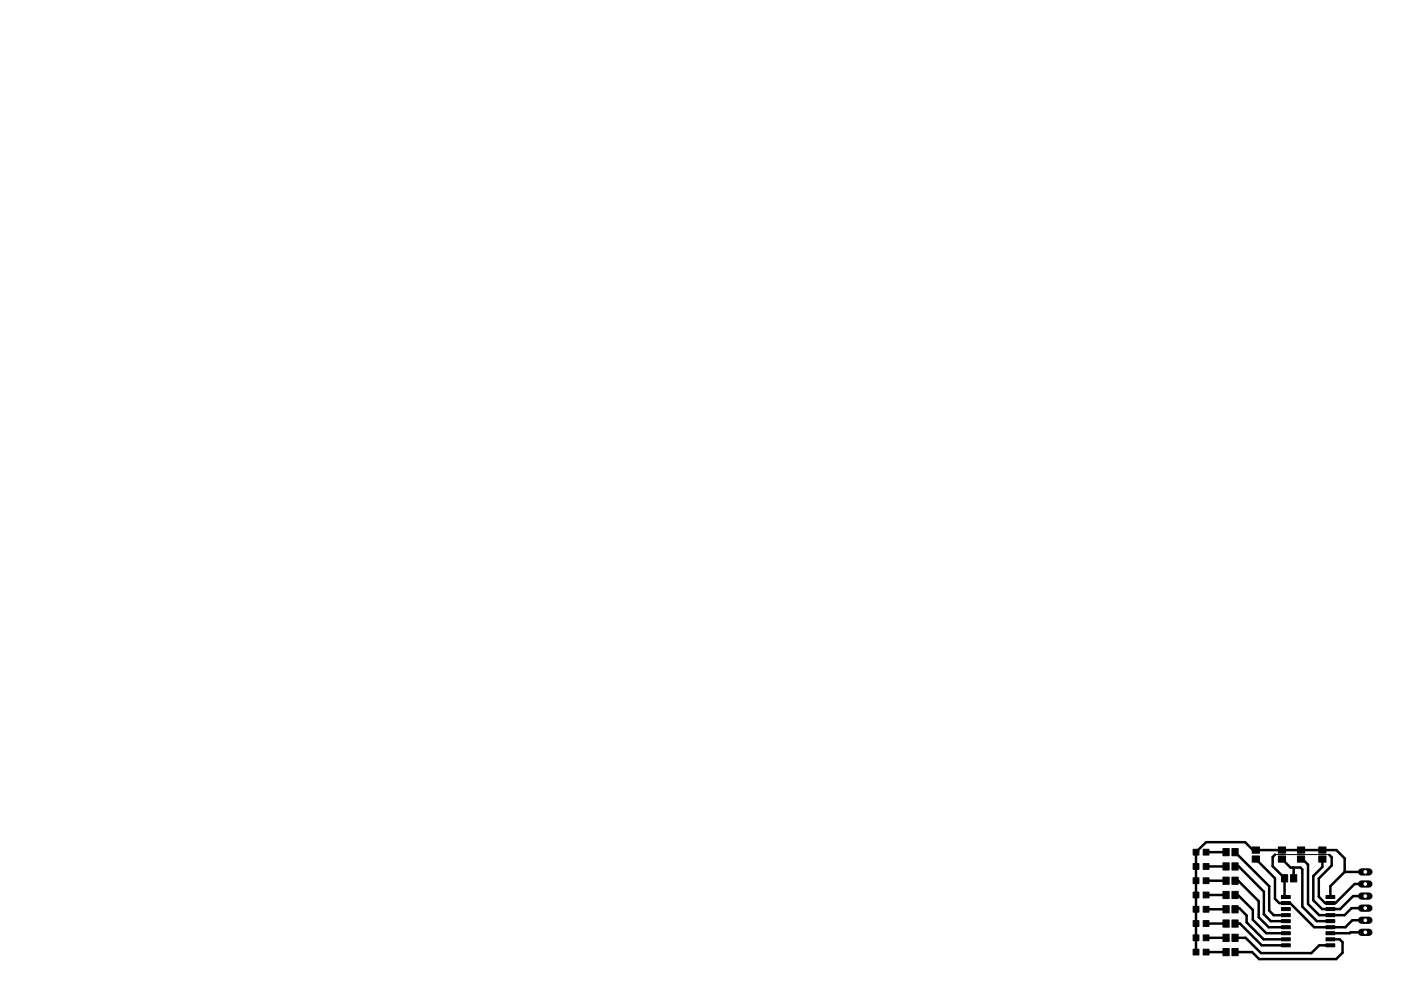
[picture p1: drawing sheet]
<svg xmlns="http://www.w3.org/2000/svg" width="297mm" height="210mm" viewBox="0 0 297 210" stroke-linecap="round" stroke-linejoin="round" font-family="sans-serif">
<g fill="#000" stroke="#000" stroke-width=".21">
<path d="M259.3 179.9h1.3v1.5h-1.3zM261.2 179.9h1.3v1.5h-1.3zM265.5 179.6h1.5v1.3h-1.5zM271 179.6h1.6v1.3h-1.6zM275.1 179.6h1.5v1.3h-1.5zM279.6 179.6h1.5v1.3h-1.5zM253 198.2h1.2v1.3h-1.2zM253 195.2h1.2v1.2h-1.2zM253 192.2h1.2v1.2h-1.2zM253 189.1h1.2v1.3h-1.2zM253 186.1h1.2v1.2h-1.2zM253 183.1h1.2v1.2h-1.2z"/>
<path d="M253 180.1h1.2v1.2h-1.2zM255.1 198.2h1.2v1.3h-1.2zM255.1 195.2h1.2v1.2h-1.2zM255.1 192.2h1.2v1.2h-1.2zM255.1 189.1h1.2v1.3h-1.2zM255.1 186.1h1.2v1.2h-1.2zM255.1 183.1h1.2v1.2h-1.2zM255.1 180.1h1.2v1.2h-1.2zM259.3 198.1h1.3v1.5h-1.3zM259.3 195.1h1.3v1.5h-1.3zM259.3 192h1.3v1.5h-1.3zM259.3 189h1.3v1.5h-1.3z"/>
<path d="M259.3 186h1.3v1.5h-1.3zM259.3 182.9h1.3v1.6h-1.3zM261.2 198.1h1.3v1.5h-1.3zM261.2 195.1h1.3v1.5h-1.3zM261.2 192h1.3v1.5h-1.3zM261.2 189h1.3v1.5h-1.3zM261.2 186h1.3v1.5h-1.3zM261.2 182.9h1.3v1.6h-1.3zM265.5 181.5h1.5v1.3h-1.5zM271 181.5h1.6v1.3h-1.6zM271.7 185.5h1.3v1.5h-1.3zM271.7 198.8h1.9v.7h-1.9z"/>
<path d="M271.7 197.5h1.9v.7h-1.9zM271.7 196.3h1.9v.6h-1.9zM271.7 195h1.9v.6h-1.9zM271.7 193.7h1.9v.7h-1.9zM271.7 192.4h1.9v.7h-1.9zM271.7 191.2h1.9v.6h-1.9zM271.7 189.9h1.9v.6h-1.9zM273.6 185.5h1.3v1.5h-1.3zM275.1 181.5h1.5v1.3h-1.5zM279.6 181.5h1.5v1.3h-1.5zM281.1 189.9h1.9v.6h-1.9zM281.1 191.2h1.9v.6h-1.9z"/>
<path d="M281.1 192.4h1.9v.7h-1.9zM281.1 193.7h1.9v.7h-1.9zM281.1 195h1.9v.6h-1.9zM281.1 196.3h1.9v.6h-1.9zM281.1 197.5h1.9v.7h-1.9zM281.1 198.8h1.9v.7h-1.9zM253 201.3h1.2v1.2h-1.2zM255.1 201.3h1.2v1.2h-1.2zM259.3 201.1h1.3v1.5h-1.3zM261.2 201.1h1.3v1.5h-1.3zM271.7 200.1h1.9v.6h-1.9zM281.1 200.1h1.9v.6h-1.9z"/>
</g>
<g fill="none" stroke="#000" stroke-width=".53">
<path d="M255.7 198.8h4.2M255.7 195.8h4.2M255.7 192.8h4.2M255.7 189.8h4.2M255.7 186.7h4.2M255.7 183.7h4.2M255.7 180.7h4.2M261.9 198.8h2.2l3.3 3.3h10.6l1.7-1.7h2.4M261.9 195.8h1l4.6 4.6h5.1M261.9 189.8h.6l3.1 3.1v2.1l2.9 2.9h4.1M261.9 186.7h.6l4.4 4.4v3.4l2.1 2.1h3.6M261.9 183.7h.7l5.4 5.4v4.7l1.4 1.5h3.2"/>
<path d="M261.9 192.8l.2-.2h.7l1.5 1.5v1.5l3.6 3.6h4.7M261.9 180.7l7.2 7.2v5.2l.9 .9h2.6M266.3 182.1l4 4.1v4.4l.9 .9h2.3l5.1 5.1h6.6l1.5-1.5h2.8M270.3 181.2l-.5 .5v2l2.6 2.5v4M271.8 182.1l1.8 1.8h2.1l.4 .5v7.8l3.1 3.1h2.9M272.4 190.2h.1M272.4 190.2h.2M272.6 190.2h.1M274.3 183.9v2.3M275.8 182.1h.3l1.2 1.2v8.4l2.4 2.3h5.4l1.5-1.4h2.9M280.4 182.1v1.7l-2 1.9v5.2l1.9 1.8h3.8l2.8-2.7h2.6M281.9 181.3l.4 .5v1.7l-2.7 2.8v3.8l1.3 1.4h2.2l4.1-4.1h2.3"/>
<path d="M282.1 199.2h1.9l.6 .6v2.2l-1.3 1.3h-16.3l-1.5-1.4h-3.6M285.1 184.9v-2.9l-1.8-1.8h-17.7l-1.6-1.6h-8.3l-2.1 2.1v21.2M285.1 184.9h4.4M285.1 184.9l-3 3v2.3M289.5 197.7l-7.4 .2M255.7 201.9h4.2"/>
</g>
<path d="M281.8 181.2l.1 .1" fill="none" stroke="#000" stroke-width=".28"/>
<path d="M270.3 181.2h11.5" fill="none" stroke="#000" stroke-width=".21"/>
<path d="M288.7 197.7h1.5" fill="none" stroke="#000" stroke-width="1.5"/>
<circle cx="289.5" cy="197.7" r=".51" fill="#fff" stroke="#000" stroke-width=".21"/>
<path d="M288.7 195.1h1.5" fill="none" stroke="#000" stroke-width="1.5"/>
<circle cx="289.5" cy="195.1" r=".51" fill="#fff" stroke="#000" stroke-width=".21"/>
<path d="M288.7 192.6h1.5" fill="none" stroke="#000" stroke-width="1.5"/>
<circle cx="289.5" cy="192.6" r=".51" fill="#fff" stroke="#000" stroke-width=".21"/>
<path d="M288.7 190h1.5" fill="none" stroke="#000" stroke-width="1.5"/>
<circle cx="289.5" cy="190" r=".51" fill="#fff" stroke="#000" stroke-width=".21"/>
<path d="M288.7 187.4h1.5" fill="none" stroke="#000" stroke-width="1.5"/>
<circle cx="289.5" cy="187.4" r=".51" fill="#fff" stroke="#000" stroke-width=".21"/>
<path d="M288.7 184.9h1.5" fill="none" stroke="#000" stroke-width="1.5"/>
<circle cx="289.5" cy="184.9" r=".51" fill="#fff" stroke="#000" stroke-width=".21"/>
</svg>
